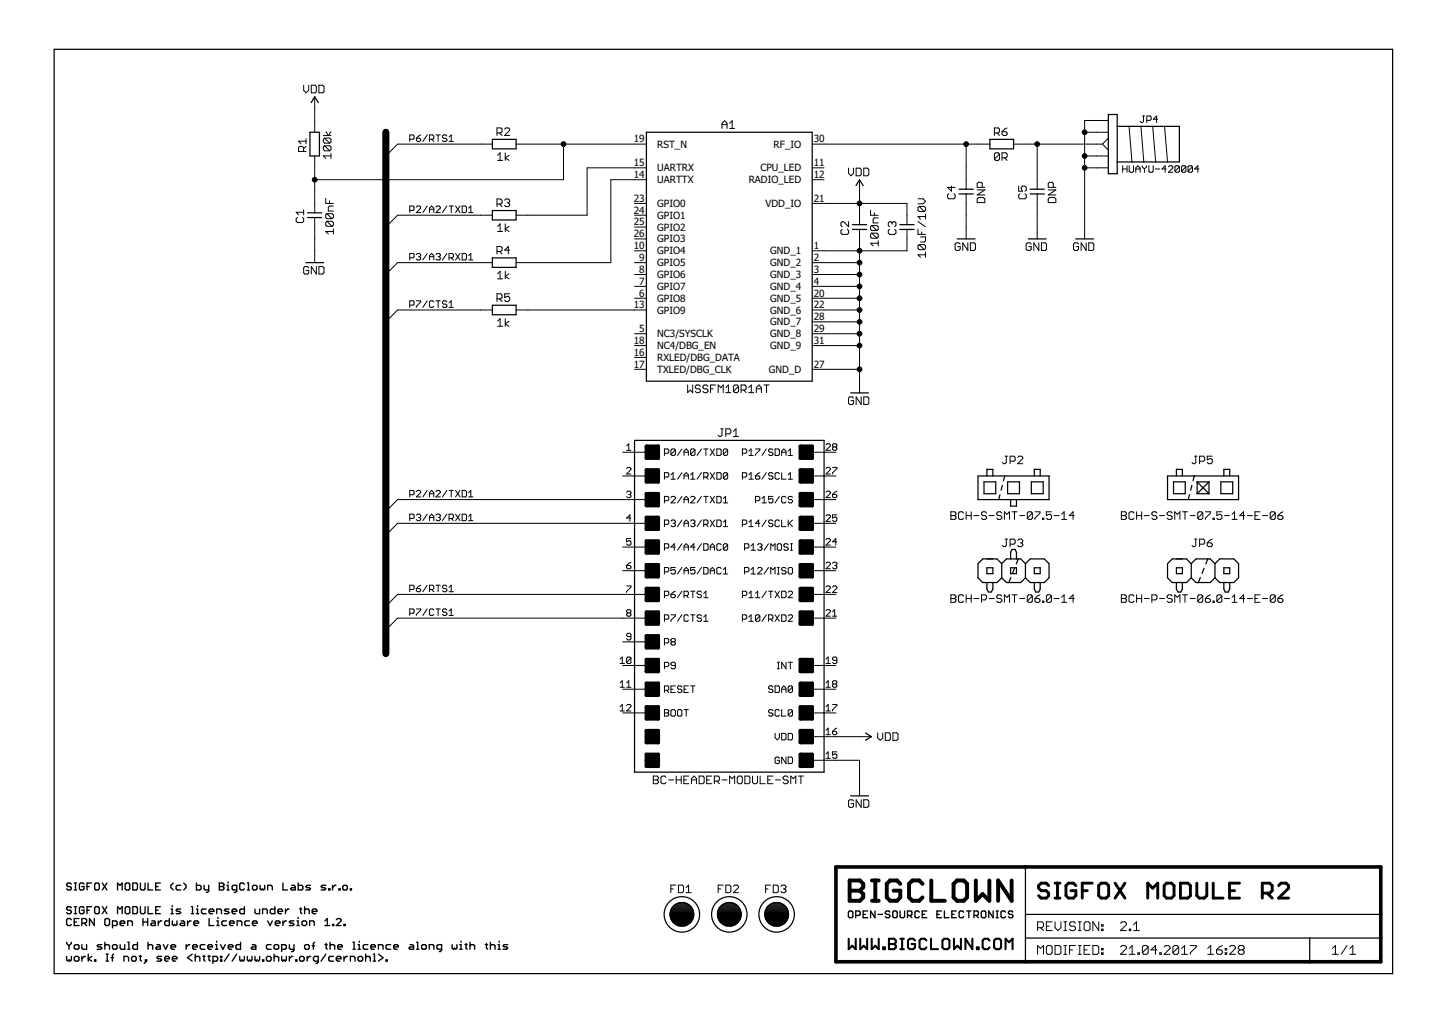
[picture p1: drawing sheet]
<svg xmlns="http://www.w3.org/2000/svg" width="297mm" height="210mm" viewBox="0 0 297 210" stroke-linecap="round" stroke-linejoin="round" font-family="sans-serif">
<defs><g id="words">
<g font-size="2.1">
<text x="130.1" y="29.2">19</text>
<text x="167.1" y="29.2">30</text>
<text x="130.1" y="34.1">15</text>
<text x="134.9" y="35.2">UARTRX</text>
<text x="134.9" y="30.3">RST_N</text>
<text x="156.1" y="35.2">CPU_LED</text>
<text x="158.8" y="30.3">RF_IO</text>
<text x="167.1" y="34.1">11</text>
<text x="130.1" y="36.5">14</text>
<text x="130.1" y="41.4">23</text>
<text x="134.9" y="37.6">UARTTX</text>
<text x="153.7" y="37.6">RADIO_LED</text>
<text x="167.1" y="36.5">12</text>
<text x="167.1" y="41.4">21</text>
<text x="130.1" y="46.3">25</text>
<text x="130.1" y="43.8">24</text>
<text x="134.9" y="47.3">GPIO2</text>
<text x="134.9" y="44.9">GPIO1</text>
<text x="134.9" y="42.5">GPIO0</text>
<text x="157.1" y="42.5">VDD_IO</text>
<text x="130.1" y="51.1">10</text>
<text x="130.1" y="48.7">26</text>
<text x="131.2" y="53.5">9</text>
<text x="134.9" y="52.2">GPIO4</text>
<text x="134.9" y="49.8">GPIO3</text>
<text x="158.1" y="52.2">GND_1</text>
<text x="167.1" y="51.1">1</text>
<text x="167.1" y="53.5">2</text>
<text x="131.2" y="58.4">7</text>
<text x="131.2" y="56">8</text>
<text x="134.9" y="59.5">GPIO7</text>
<text x="134.9" y="57">GPIO6</text>
<text x="134.9" y="54.6">GPIO5</text>
<text x="158.1" y="54.6">GND_2</text>
<text x="158.1" y="57.1">GND_3</text>
<text x="158.1" y="59.5">GND_4</text>
<text x="167.1" y="56">3</text>
<text x="167.1" y="58.4">4</text>
<text x="130.1" y="63.3">13</text>
<text x="131.2" y="60.8">6</text>
<text x="134.9" y="61.9">GPIO8</text>
<text x="134.9" y="64.3">GPIO9</text>
<text x="158.1" y="64.3">GND_6</text>
<text x="158.1" y="61.9">GND_5</text>
<text x="167.1" y="65.7">28</text>
<text x="167.1" y="63.3">22</text>
<text x="167.1" y="60.8">20</text>
<text x="130.1" y="70.6">18</text>
<text x="131.2" y="68.1">5</text>
<text x="134.9" y="69.2">NC3/SYSCLK</text>
<text x="134.9" y="71.6">NC4/DBG_EN</text>
<text x="158.1" y="71.6">GND_9</text>
<text x="158.1" y="69.2">GND_8</text>
<text x="158.1" y="66.8">GND_7</text>
<text x="167.1" y="70.6">31</text>
<text x="167.1" y="68.1">29</text>
<text x="130.1" y="73">16</text>
<text x="130.1" y="75.4">17</text>
<text x="134.9" y="74.1">RXLED/DBG_DATA</text>
<text x="134.9" y="76.5">TXLED/DBG_CLK</text>
<text x="157.8" y="76.5">GND_D</text>
<text x="167.1" y="75.4">27</text>
</g>
</g></defs>
<g fill="none" stroke="#000" stroke-width=".28">
<path d="M13.7 193.3v.3l.5 .5M13.7 196.2v.8l.2 .2 .3-.2 .2 .2 .2-.2v-.8M14.2 194.1v.7M14.6 181.4l-.2-.2h-.5l-.2 .2v.3l.2 .2h.5l.2 .2v.3l-.2 .2h-.5l-.2-.2M14.6 186.3l-.2-.3h-.5l-.2 .3v.2l.2 .3h.5l.2 .2v.2l-.2 .3h-.5l-.2-.3M14.6 188.7l-.2-.2h-.5l-.2 .2v1l.2 .2h.5l.2-.2M14.6 193.3v.3l-.4 .5M15.2 181.2h.5M15.2 182.6h.5M15.2 186h.5M15.2 187.5h.5M15.2 194.1l.3-.3h.5l.2 .3v.4l-.2 .3h-.5l-.3-.3z"/>
<path d="M15.2 196.5l.3-.3h.5l.2 .3v.5l-.2 .2h-.5l-.3-.2zM15.2 189.2h.5M15.5 181.2v1.4M15.5 186v1.5M16.2 188.5h-1v1.4h1M16.8 189.4h.7l.3-.2v-.5l-.3-.2h-.7v1.4M16.8 193.8v.7l.3 .3h.7v-1M16.8 196.2v1M17.3 181.4l-.3-.2h-.5l-.2 .2v1l.2 .2h.5l.3-.2v-.5h-.5M17.3 186.3l-.3-.3h-.5l-.2 .3v.9l.2 .3h.5l.3-.3v-.4h-.5M17.3 189.4l.5 .5M17.5 196.2h-.2l-.5 .5"/>
<path d="M17.9 181.9h.4M17.9 186.8h.4M18.1 195.8v1.4M18.8 181.2h-.9v1.4M18.8 186h-.9v1.5M18.8 196.2l-.7 .5 .7 .5M19.3 188.5v1.4l-.9-1.4v1.4M19.4 197h.3v.2h-.3zM19.7 181.2h.5l.2 .2v1l-.2 .2h-.5l-.3-.2v-1zM19.7 186h.5l.2 .3v.9l-.2 .3h-.5l-.3-.3v-.9zM20.9 193.8h-.7l-.3 .3 .3 .2h.5l.2 .2-.2 .3h-.8M21 181.2l.9 1.4"/>
<path d="M21 186l.9 1.5M21.5 193.3v1.5M21.5 194.1l.3-.3h.4l.3 .3v.7M21.8 188.5h.4l.3 .2v1l-.3 .2h-.4l-.3-.2v-1zM21.8 197.2h.4M21.8 195.8h.4M21.9 181.2l-.9 1.4M21.9 186l-.9 1.5M22 195.8v1.4M22.8 196.5h.5M23.1 189.9h.7l.2-.2v-.5l-.2-.2h-.7v1.4M23.1 194.1l.2-.3h.5l.2 .3v.4l-.2 .3h-.5l-.2-.3z"/>
<path d="M23.3 195.8l-.2 .2v1.2M24.1 182.6v-1.4l.5 .5 .5-.5v1.4M24.1 187.5v-1.5l.5 .5 .5-.5v1.5M24.7 189.4h.9v-.2l-.2-.2h-.5l-.2 .2v.5l.2 .2h.5M24.7 193.8v.7l.2 .3h.7v-1M25.4 197.2v-1h.8l.2 .3v.7M25.9 181.2h.5l.2 .2v1l-.2 .2h-.5l-.2-.2v-1zM25.9 186h.5l.2 .3v.9l-.2 .3h-.5l-.2-.3v-.9zM26.2 189.9v-.9h.7l.3 .2v.7M26.2 194.8h.5M26.2 193.3h.3v1.5M27.2 196.2h.5l.3 .3v.5l-.3 .2h-.5l-.2-.2v-.5z"/>
<path d="M27.3 181.2h.7l.2 .2v1l-.2 .2h-.7zM27.3 186h.7l.2 .3v.9l-.2 .3h-.7zM28.2 193.3v1.5h-.7l-.2-.3v-.4l.2-.3h.7M28.6 196.2h.4M28.8 196v1l.2 .2M28.8 181.2v1.2l.3 .2h.4l.3-.2v-1.2M28.8 186v1.2l.3 .3h.4l.3-.3v-1.2M29.4 189.2h.9M29.4 188.5v1.4M29.8 197h.3v.2h-.3zM30.1 197.2l-.5 .5M30.3 188.5v1.4"/>
<path d="M30.4 181.2v1.4h.9M30.4 186v1.5h.9M30.4 193.3v1.5M30.4 194.1l.2-.3h.5l.2 .3v.7M31.2 189h.4l.3 .2v.7h-.7l-.3-.2 .3-.3h.7M32 181.9h.4M32 186.8h.4M32.2 193.8h.5l.2 .3v.7h-.7l-.2-.3 .2-.2h.7M32.5 189v.9M32.9 181.2h-.9v1.4h.9M32.9 186h-.9v1.5h.9M33.2 196.2h-.7l-.3 .3 1 .5-.3 .2h-.7"/>
<path d="M33.2 189h-.2l-.5 .4M33.5 193.8l.5 1 .5-1M33.8 196.7h1v-.2l-.3-.3h-.5l-.2 .3v.5l.2 .2h.5M34.8 188.5v1.4h-.8l-.2-.2v-.5l.2-.2h.8M35.1 194.3h.9v-.2l-.2-.3h-.5l-.2 .3v.4l.2 .3h.5M35.1 187.5h.5M35.1 186.5h.2v1M35.3 185.8v.2M35.4 189v.7l.2 .2 .2-.2 .3 .2 .2-.2v-.7M35.4 196.7h.9v-.2l-.2-.3h-.5l-.2 .3v.5l.2 .2h.5M35.6 181.2l-.5 .5v.4l.5 .5M37.1 181.7h-.7l-.2 .2v.5l.2 .2h.7"/>
<path d="M37.1 186.5h-.7l-.2 .3 .2 .2h.5l.2 .2-.2 .3h-.7M37.2 189h.5l.2 .2v.7h-.7l-.3-.2 .3-.3h.7M37.7 181.2l.5 .5v.4l-.5 .5M38.2 193.8v1M38.5 189v.9M38.9 193.8h-.2l-.5 .5M39.2 189h-.2l-.5 .4M39.3 186h.2v1.5M39.3 187.5h.5M39.5 195.8l-1 .7 1 .7M39.5 194.3h1v-.2l-.2-.3h-.5l-.3 .3v.4l.3 .3h.5M39.8 189.4h1v-.2l-.3-.2h-.5l-.2 .2v.5l.2 .2h.5"/>
<path d="M40.1 196.5l.2-.3h.5l.2 .3v.7M40.1 195.8v1.4M40.3 181.2v1.4h.7l.3-.2v-.5l-.3-.2h-.7M40.3 187.5h.5M40.3 186.5h.3v1M40.6 185.8v.2M41.6 196.2h.5M41.9 196v1l.2 .2M41.9 181.7v.7l.2 .2h.7M42.1 193.8h-.8l-.2 .3v.4l.2 .3h.8M42.3 186.5h-.7l-.2 .3v.4l.2 .3h.7M42.7 194.3h.9v-.2l-.2-.3h-.5l-.2 .3v.4l.2 .3h.5"/>
<path d="M42.7 196.2h.5M42.8 181.7v1.2l-.2 .2h-.2M42.9 196v1l.3 .2M42.9 187h1v-.2l-.3-.3h-.4l-.3 .3v.4l.3 .3h.4M42.9 188.5v1.4h1M43.7 197.2h.7l.3-.2v-.5l-.3-.3h-.7v1.5M44.2 193.8h.3v1M44.2 194.8h.5M44.5 193.1v.2M44.5 187.5v-1h.7l.3 .3v.7M44.5 189.9h.5M44.5 189h.2v.9"/>
<path d="M44.7 188.2v.3M45 181.2h.7l.3 .2-.3 .5 .3 .2v.3l-.3 .2h-.7zM45 181.9h.7M45.3 193.8l.5 1 .4-1M45.3 197h.2v.2h-.2zM45.3 196.2h.2v.3h-.2zM46.5 189h-.7l-.2 .2v.5l.2 .2h.7M46.6 182.6h.5M46.6 181.7h.2v.9M46.8 180.9v.3M46.9 194.3h.9v-.2l-.2-.3h-.5l-.2 .3v.4l.2 .3h.5M47 186.5h-.7l-.2 .3 .2 .2h.5l.2 .2-.2 .3h-.7"/>
<path d="M47 195.8l-.9 1.4M47.1 189.4h1v-.2l-.3-.2h-.5l-.2 .2v.5l.2 .2h.5M47.6 187h1v-.2l-.3-.3h-.4l-.3 .3v.4l.3 .3h.4M48.6 182.6h-.7l-.3-.2v-.5l.3-.2h.7v1.2l-.5 .2M48.6 195.8l-1 1.4M48.7 189.9v-.9h.7l.2 .2v.7M49.2 196.2v.8l.2 .2 .3-.2 .2 .2 .3-.2v-.8M49.4 193.3v1.5h-.7l-.3-.3v-.4l.3-.3h.7M50.2 181.4l-.3-.2h-.5l-.2 .2v1l.2 .2h.5l.3-.2M50.2 186v1.5h-.8l-.2-.3v-.4l.2-.3h.8M50.8 181.2h.2v1.4M50.8 182.6h.4"/>
<path d="M50.8 196.2v.8l.2 .2 .2-.2 .3 .2 .2-.2v-.8M51.2 189h-.7l-.3 .2v.5l.3 .2h.7M51.8 193.8h.5l.2 .3v.7h-.7l-.2-.3 .2-.2h.7M51.8 189.4h1v-.2l-.3-.2h-.5l-.2 .2v.5l.2 .2h.5M52 181.7h.5l.3 .2v.5l-.3 .2h-.5l-.2-.2v-.5zM52.3 186.5v.7l.3 .3h.7v-1M52.3 196.2v.8l.3 .2 .2-.2 .3 .2 .2-.2v-.8M53.4 181.7v.7l.2 .2 .3-.2 .2 .2 .2-.2v-.7M53.9 187.5v-1h.7l.3 .3v.7M53.9 197h.2v.2h-.2zM54.9 196.2h.5l.2 .3v.5l-.2 .2h-.5l-.2-.2v-.5zM54.9 182.6v-.9h.8l.2 .2v.7"/>
<path d="M54.9 189l.5 .9 .5-.9M55.6 193.8h-.7l-.2 .3v.4l.2 .3h.7M56.3 194.1l.2-.3h.5l.2 .3v.4l-.2 .3h-.5l-.2-.3zM56.3 196.5l.2-.3h.5l.2 .3v.7M56.3 195.8v1.4M56.4 186v1.5h-.7l-.2-.3v-.4l.2-.3h.7M56.5 189.4h1v-.2l-.3-.2h-.5l-.2 .2v.5l.2 .2h.5M57 187h1v-.2l-.2-.3h-.5l-.3 .3v.4l.3 .3h.5M57.8 194.8h.7l.3-.3v-.4l-.3-.3h-.7v1.4M57.8 196.2v.8l.3 .2 .2-.2 .2 .2 .3-.2v-.8M58.1 181.2v1.4h.9M58.1 189v.9"/>
<path d="M58.6 186.5v1M58.8 189h-.2l-.5 .4M59.3 186.5h-.2l-.5 .5M59.4 193.8v.7l.2 .3h.7M59.4 196.2v1M59.9 181.7h.5l.2 .2v.7h-.7l-.3-.2 .3-.3h.7M60.1 196.2h-.2l-.5 .5M60.3 189h-.7l-.2 .2 .2 .2h.5l.2 .3-.2 .2h-.7M60.3 193.8v1.2l-.2 .2h-.2M60.7 197h.2v.2h-.2zM61 189.9h.4M61 189h.2v.9"/>
<path d="M61.2 188.2v.3M61.2 181.2v1.4h.7l.3-.2v-.5l-.3-.2h-.7M61.5 186.5h.5M61.7 186.3v.9l.3 .3M61.7 196.2h.5l.2 .3v.5l-.2 .2h-.5l-.2-.2v-.5zM62 189.2l.3-.2h.4l.2 .2v.5l-.2 .2h-.4l-.3-.2zM62.5 186.8l.3-.3h.4l.3 .3v.7M62.5 186v1.5M62.8 193.8h.4l.3 .3v.4l-.3 .3h-.4l-.3-.3v-.4zM63.1 196.2v1M63.6 189.9v-.9h.7l.2 .2v.7M63.7 181.7h-.7l-.2 .2 .2 .2h.5l.2 .3-.2 .2h-.7"/>
<path d="M63.8 196.2h-.3l-.4 .5M64.1 187h.9v-.2l-.2-.3h-.5l-.2 .3v.4l.2 .3h.5M64.1 194.1h.5M64.6 193.3l-.3 .3v1.2M65.3 197.2h-.7l-.3-.2v-.5l.3-.3h.7v1.2l-.5 .3M66.7 189.9h1M66.7 189l.5-.5v1.4M66.7 193.8h.5M66.9 181.7h-.7l-.3 .2 1 .5-.3 .2h-.7M66.9 195.8l-1 1.4M67 193.6v.9l.2 .3M67.5 182.4h.2v.2h-.2z"/>
<path d="M67.8 193.3v1.5M67.8 194.1l.2-.3h.5l.2 .3v.7M68.3 181.7v.9M68.3 189.7h.2v.2h-.2zM68.5 196.2h-.8l-.2 .3v.5l.2 .2h.8M69 181.7h-.3l-.4 .4M69 188.7l.3-.2h.5l.2 .2v.3l-1 .9h1M69 196.7h1v-.2l-.2-.3h-.5l-.3 .3v.5l.3 .2h.5M69.3 194.3h1v-.2l-.3-.3h-.4l-.3 .3v.4l.3 .3h.4M69.6 182.4h.2v.2h-.2zM70.6 181.7h.5l.2 .2v.5l-.2 .2h-.5l-.2-.2v-.5zM70.6 189.7h.3v.2h-.3z"/>
<path d="M70.6 196.2v1M71.3 196.2h-.2l-.5 .5M71.9 182.4h.3v.2h-.3zM71.9 197.2v-1h.7l.3 .3v.7M72.5 194.8h.4M72.5 193.3h.2v1.5M73.5 194.8h.5M73.5 193.8h.2v1M73.5 196.5l.2-.3h.5l.2 .3v.5l-.2 .2h-.5l-.2-.2zM73.7 193.1v.2M75.1 196.5l.2-.3h.5l.2 .3v.7M75.1 195.8v1.4"/>
<path d="M75.5 193.8h-.7l-.3 .3v.4l.3 .3h.7M76.1 194.3h1v-.2l-.3-.3h-.5l-.2 .3v.4l.2 .3h.5M76.6 197.2h.5M76.6 195.8h.3v1.4M77.7 194.8v-1h.7l.2 .3v.7M77.7 195.8l.9 .7-.9 .7M79.2 197h.3v.2h-.3zM80.2 193.8h-.7l-.3 .3v.4l.3 .3h.7M80.8 194.3h1v-.2l-.3-.3h-.5l-.2 .3v.4l.2 .3h.5M84.2 193.8h.5l.2 .3v.7h-.7l-.3-.3 .3-.2h.7M85.5 194.8h.5M85.5 193.3h.2v1.5"/>
<path d="M86.6 194.1l.2-.3h.5l.2 .3v.4l-.2 .3h-.5l-.2-.3zM88.1 194.8v-1h.7l.3 .3v.7M90.7 194.8h-.8l-.2-.3v-.4l.2-.3h.8v1.2l-.5 .2M92.8 193.8v.7l.3 .3 .2-.3 .2 .3 .3-.3v-.7M94.4 194.8h.5M94.4 193.8h.2v1M94.6 193.1v.2M95.4 193.8h.5M95.7 193.6v.9l.2 .3M96.5 194.1l.2-.3h.5l.2 .3v.7M96.5 193.3v1.5M99.6 193.8h.5"/>
<path d="M99.9 193.6v.9l.2 .3M100.7 194.1l.2-.3h.5l.2 .3v.7M100.7 193.3v1.5M102.2 194.8h.5M102.2 193.8h.3v1M102.5 193.1v.2M104.2 193.8h-.7l-.2 .3 .2 .2h.5l.2 .2-.2 .3h-.7M174.4 186.9h.4l.3 .3v.9l-.3 .2h-.4l-.2-.2v-.9zM175.7 187.8h.7l.2-.2v-.4l-.2-.3h-.7v1.4M177.2 187.6h.5M178.1 186.9h-.9v1.4h.9M179.6 186.9v1.4l-.9-1.4v1.4"/>
<path d="M180.2 187.6h.9M182.7 187.2l-.3-.3h-.4l-.3 .3v.2l.3 .2h.4l.3 .2v.3l-.3 .2h-.4l-.3-.2M183.5 186.9h.4l.3 .3v.9l-.3 .2h-.4l-.2-.2v-.9zM184.8 186.9v1.2l.2 .2h.5l.2-.2v-1.2M186.3 187.8h.7l.2-.2v-.4l-.2-.3h-.7v1.4M186.8 187.8l.4 .5M188.7 187.2l-.2-.3h-.5l-.2 .3v.9l.2 .2h.5l.2-.2M189.3 187.6h.5M190.2 186.9h-.9v1.4h.9M192.3 187.6h.5M193.3 186.9h-1v1.4h1M193.9 186.9v1.4h.9"/>
<path d="M195.4 187.6h.4M196.3 186.9h-.9v1.4h.9M197.8 187.2l-.2-.3h-.5l-.2 .3v.9l.2 .2h.5l.2-.2M198.4 186.9h.9M198.9 186.9v1.4M199.9 187.8h.7l.3-.2v-.4l-.3-.3h-.7v1.4M200.4 187.8l.5 .5M201.7 186.9h.4l.3 .3v.9l-.3 .2h-.4l-.3-.2v-.9zM203.9 186.9v1.4l-.9-1.4v1.4M204.5 186.9h.4M204.5 188.3h.4M204.7 186.9v1.4"/>
<path d="M206.4 187.2l-.2-.3h-.5l-.2 .3v.9l.2 .2h.5l.2-.2M207.9 187.2l-.2-.3h-.5l-.2 .3v.2l.2 .2h.5l.2 .2-.2 .5h-.5l-.2-.2"/>
</g>
<g fill="none" stroke="#000" stroke-width=".21">
<path d="M62.3 17.5v1l.5 .5 .6-.5v-1M63.9 17.5h.8l.2 .3v1l-.2 .2h-.8zM64.6 19.9v7.2M65.5 17.5h.8l.2 .3v1l-.2 .2h-.8zM62.3 31.1v-.8l-.2-.3h-.6l-.2 .3v.8h1.5M62.8 30l-.5 .5M62.8 29h-1.5l.5 .5M62.8 28.5v1M64.6 32v11.7M66.4 27.8h1.5M66.6 28.3h1.1l.2 .3v.5l-.2 .3M66.6 29.9h1.1l.2 .3v.5l-.2 .2"/>
<path d="M66.6 29.9l-.2 .3v.5l.2 .2h1.1M66.6 28.3l-.2 .3v.5l.2 .3h1.1M66.6 29.9l1.1 1M66.6 28.3l1.1 1.1M66.9 27l.5 .8 .5-.8M67.9 32h-1.5l.5 .5M67.9 31.5v1M84.1 28.6h.7l.2-.2v-.5l-.2-.2h-.7v1.3M85.5 28.4h.6l.3 .2v.2l-.3 .2h-.4l-.2-.2zM86.4 27.7l-.9 .7M87.7 27.7l-.9 1.3M88.2 28.6h.6l.2-.2v-.5l-.2-.2h-.6v1.3"/>
<path d="M88.6 28.6l.4 .4M89.5 27.7h.9M89.9 27.7v1.3M91.7 27.9l-.2-.2h-.4l-.3 .4 .3 .3h.4l.2 .2v.2l-.2 .2h-.4l-.3-.2M92.2 29h.9M92.2 28.1l.4-.4v1.3M101.1 29.6h-19.5l-2.4 2.4M102 27.3h.8l.3-.3v-.5l-.3-.3h-.8v1.6M102.2 32.9h1M102.2 31.9l.5-.6v1.6M102.5 27.3l.6 .5M103.6 26.5l.2-.3h.6l.2 .3v.3l-1 1h1"/>
<path d="M103.7 31.3v1.6M104.5 31.9l-.8 .5 .8 .5M105.9 29.6h26.8M115.7 29.6v7.3h-51.1M132.7 34.4h-12.2v9.8h-14.6M132.7 36.9h-7.3v17h-19.5M148.2 26.4v-1.1l.5-.5 .5 .5v1.1M148.2 25.6h1M149.8 25.3l.5-.5v1.6M149.8 26.4h1M166.7 34.4h2.5M166.7 29.6h36.5"/>
<path d="M166.7 36.9h2.5M174.2 34.5v1l.5 .6 .5-.6v-1M175.7 34.5h.8l.3 .3v1l-.3 .3h-.8zM176.4 36.9v9.2M177.3 34.5h.8l.3 .3v1l-.3 .3h-.8zM194.8 39.8l-.3 .2v.5l.3 .3h1l.3-.3v-.5l-.3-.2M195.3 38.2v1l-.8-.7h1.6M198.3 29.6v9.2M198.3 39.8v9.2M200.6 39h1.6l-1.6 1h1.6M201.6 38.4v-.7l-.2-.3h-.5l-.3 .3v.7h1.6M204.1 27.3h.8l.3-.3v-.5l-.3-.3h-.8v1.6"/>
<path d="M204.7 27.3l.5 .5M205.2 31.6l-.3-.3h-.5l-.3 .3v1M205.2 31.6v1l-.3 .3h-.5l-.3-.3M205.2 31.6l-1.1 1M205.7 32.4h.8l.2-.3v-.5l-.2-.3h-.8v1.6M205.7 27h.8l.2 .3v.2l-.2 .3h-.5l-.3-.3zM206.2 32.4l.5 .5M206.7 26.2l-.5 .3-.5 .5M208.1 29.6h18.2M209.1 38.2v1h.8l-.3-.5v-.2l.3-.3h.5l.3 .3v.5l-.3 .2M209.4 39.8l-.3 .2v.5l.3 .3h1l.3-.3v-.5l-.3-.2M212.9 29.6v9.2"/>
<path d="M212.9 39.8v9.2M215.2 39h1.5l-1.5 1h1.5M216.2 38.4v-.7l-.2-.3h-.5l-.3 .3v.7h1.5M222.7 32h4.8M222.7 27.1h4.8M222.7 34.4h4.8M226.3 29.6l1.2 1.2M227.5 24.7h-4.8v24.3M227.5 28.4l-1.2 1.2M230.5 34v1.3M230.5 34.7h.9M231.4 34v1.3"/>
<path d="M231.8 25.9l.6 7.3M231.8 34v1.1l.2 .2h.5l.2-.2v-1.1M233.2 34.7h.8M233.2 35.3v-.8l.4-.5 .4 .5v.8M234.2 25.9l.6 7.3M234.5 34v.2l.4 .5M234.5 23.8h.5M234.7 23.8v1.1l-.2 .2h-.2l-.2-.2M234.9 34.7v.6M235.4 34v.2l-.5 .5M235.4 24.7h.7l.2-.2v-.5l-.2-.2h-.7v1.3M235.8 34v1.1l.3 .2h.4l.2-.2v-1.1"/>
<path d="M236.6 25.9l.6 7.3M237.2 34.7h.9M237.7 24.5h-1l.7-.7v1.3M239.1 25.9l.6 7.3M239.4 34.7h-.9l.7-.7v1.3M239.9 34.2l.2-.2h.4l.2 .2v.3l-.8 .8h.8M242.1 34.2v.9l-.2 .2h-.5l-.2-.2M242.1 34.2l-.2-.2h-.5l-.2 .2v.9M242.1 34.2l-.9 .9M243.4 34.2v.9l-.2 .2h-.4l-.3-.2M243.4 34.2l-.2-.2h-.4l-.3 .2v.9M243.4 34.2l-.9 .9"/>
<path d="M244.8 34.2v.9l-.2 .2h-.5l-.2-.2M244.8 34.2l-.2-.2h-.5l-.2 .2v.9M244.8 34.2l-.9 .9M246.1 34.7h-.9l.7-.7v1.3M61 44.6l-.2 .3v.5l.2 .3h1.1l.2-.3v-.5l-.2-.3M62.3 43.1v1M62.3 43.6h-1.5l.5 .5M63.4 54.9l-.3-.2h-.5l-.3 .2v1.1l.3 .2h.5l.3-.2v-.5h-.6M64.6 44.6v9.3M64.9 54.7v1.5l-1-1.5v1.5M65.5 54.7h.8l.2 .2v1.1l-.2 .2h-.8zM66.9 40.7v1h1.5"/>
<path d="M67.1 43.8h1.1l.2 .3v.5l-.2 .3M67.1 45.4h1.1l.2 .3v.5l-.2 .2M67.1 45.4l-.2 .3v.5l.2 .2h1.1M67.1 43.8l-.2 .3v.5l.2 .3h1.1M67.1 45.4l1.1 1M67.1 43.8l1.1 1.1M67.6 41.2v.5M68.4 47.5h-1.5l.5 .5M68.4 47v1M68.4 42.3h-.8l-.2 .2v.8h1M84.1 43.2h.7l.2-.3v-.4l-.2-.2h-.7v1.3M84.1 52.9h.7l.2-.2v-.5l-.2-.2h-.7v1.3"/>
<path d="M85.5 42.5l.2-.2h.4l.3 .2v.2l-.9 .9h.9M85.5 52.2l.2-.2h.4l.3 .2v.3l-.3 .2M85.9 52.7h.2M86.1 52.7l.3 .2v.2l-.3 .2h-.4l-.2-.2M87.7 52l-.9 1.3M87.7 42.3l-.9 1.3M88.2 43.6v-.9l.4-.4 .4 .4v.9M88.2 53.3v-.8l.4-.5 .4 .5v.8M88.2 52.7h.8M88.2 42.9h.8M89.5 42.5l.2-.2h.5l.2 .2v.2l-.9 .9h.9M89.5 52.2l.2-.2h.5l.2 .2-.2 .5"/>
<path d="M89.9 52.7h.3M90.2 52.7l.2 .2-.2 .4h-.5l-.2-.2M91.7 52l-.9 1.3M91.7 42.3l-.9 1.3M92.2 42.3h.9M92.2 52.9h.7l.2-.2v-.5l-.2-.2h-.7v1.3M92.6 52.9l.5 .4M92.6 42.3v1.3M93.5 52l.9 1.3M93.5 42.3l.9 1.3M94.4 52l-.9 1.3M94.4 42.3l-.9 1.3"/>
<path d="M94.9 42.3h.6l.3 .2v.9l-.3 .2h-.6zM94.9 52h.6l.3 .2v.9l-.3 .2h-.6zM96.2 42.7l.4-.4v1.3M96.2 52.5l.4-.5v1.3M96.2 53.3h.9M96.2 43.6h.9M101.1 44.2h-19.5l-2.4 2.4M101.1 53.9h-19.5l-2.4 2.4M102 41.9h.8l.3-.3v-.5l-.3-.3h-.8v1.6M102 51.6h.8l.3-.3v-.5l-.3-.2h-.8v1.5M102.2 46.5l.5-.6v1.6M102.2 56.2l.5-.5v1.5"/>
<path d="M102.2 47.5h1M102.2 57.2h1M102.5 41.9l.6 .5M102.5 51.6l.6 .5M103.6 41.1l.2-.3h.6l.2 .3v.3l-.2 .2M103.7 45.9v1.6M103.7 55.7v1.5M104.1 41.6h.3M104.4 41.6l.2 .3v.2l-.2 .3h-.6l-.2-.3M104.5 46.5l-.8 .5 .8 .5M104.5 56.2l-.8 .5 .8 .5M104.6 51.3h-1l.8-.7v1.5"/>
<path d="M130.3 41.7h2.4M130.3 44.2h2.4M130.3 53.9h2.4M130.3 51.5h2.4M130.3 56.3h2.4M130.3 58.8h2.4M130.3 49h2.4M130.3 46.6h2.4M166.7 41.7h19.5v4.4M166.7 53.9h9.7M166.7 56.3h9.7M166.7 58.8h9.7"/>
<path d="M172.9 47.1l-.3 .2v.5l.3 .3h1l.3-.3v-.5l-.3-.2M174.2 45.5v1l-1-1h-.3l-.3 .2v.6l.3 .2M176.4 47.1v33.5M178.7 43.1v1.1h1.6M179 46.3h1l.3 .2v.6l-.3 .2M179 47.8h1l.3 .3v.5l-.3 .3M179 47.8l-.3 .3v.5l.3 .3h1M179 46.3l-.3 .2v.6l.3 .2h1M179 47.8l1 1.1M179 46.3l1 1M179.5 43.6v.6M180.3 49.9h-1.6l.5 .5"/>
<path d="M180.3 49.4v1M180.3 44.7h-.8l-.3 .3v.7h1.1M182.6 47.1l-.2 .2v.5l.2 .3h1.1l.2-.3v-.5l-.2-.2M183.1 45.7l-.2-.2h-.3l-.2 .2v.6l.2 .2M183.1 45.7l.3-.2h.3l.2 .2v.6l-.2 .2M183.1 45.7v.3M186.2 47.1v4.4h-19.5M188.4 47.1v1h1.6M188.4 45.5l1.6 1M188.4 40.8h1.1l.5 .5-.5 .5h-1.1M188.7 50.2l-.3 .2v.6l.3 .2h1M188.7 42.4h1l.3 .2v.5l-.3 .3"/>
<path d="M188.7 50.2h1l.3 .2v.6l-.3 .2M188.7 42.4l-.3 .2v.5l.3 .3h1M188.7 50.2l1 1M188.7 42.4l1 1M189 48.6h1v.8l-.3 .3h-.7M189.2 47.6v.5M190 52.3h-1.6l.6 .5M190 43.9v1.1M190 51.8v1M190 44.4h-1.6l.6 .6M197.1 50.1l-.3-.3h-.5l-.2 .3v1l.2 .3h.5l.3-.3v-.5h-.5M198.7 49.8v1.6l-1.1-1.6v1.6"/>
<path d="M199.2 49.8h.8l.2 .3v1l-.2 .3h-.8zM200.9 40.5h1l.3 .3v.8h-1.6v-.8zM211.7 50.1l-.3-.3h-.5l-.2 .3v1l.2 .3h.5l.3-.3v-.5h-.5M213.3 49.8v1.6l-1.1-1.6v1.6M213.8 49.8h.8l.2 .3v1l-.2 .3h-.8zM215.2 40.8l.3-.3h1l.2 .3v.8h-1.5zM221.4 50.1l-.3-.3h-.5l-.2 .3v1l.2 .3h.5l.3-.3v-.5h-.5M223 49.8v1.6l-1.1-1.6v1.6M223.5 49.8h.8l.2 .3v1l-.2 .3h-.8zM84.1 62.6h.7l.2-.2v-.4l-.2-.3h-.7v1.4M85.5 61.7h.9v.3l-.9 .8v.3M87.7 61.7l-.9 1.4"/>
<path d="M89 62l-.2-.3h-.4l-.2 .3v.8l.2 .3h.4l.2-.3M89.5 61.7h.9M89.9 61.7v1.4M91.7 62l-.2-.3h-.4l-.3 .3 .3 .4h.4l.2 .2v.2l-.2 .3h-.4l-.3-.3M92.2 62.2l.4-.5v1.4M92.2 63.1h.9M101.1 63.6h-19.5l-2.4 2.4M102 61.3h.8l.3-.2v-.6l-.3-.2h-.8v1.5M102.2 65.9l.5-.5v1.6M102.2 67h1M102.5 61.3l.6 .5M103.7 65.4v1.6"/>
<path d="M104.5 65.9l-.8 .5 .8 .6M104.6 60.3h-1v.8l.5-.3h.3l.2 .3v.5l-.2 .2h-.6l-.2-.2M105.9 63.6h26.8M130.3 68.5h2.4M130.3 61.2h2.4M130.3 73.3h2.4M130.3 70.9h2.4M130.3 75.8h2.4M141.2 79v1.6l.5-.6 .5 .6v-1.6M143.8 79.3l-.3-.3h-.5l-.3 .3v.2l.3 .3h.5l.3 .2v.3l-.3 .3h-.5l-.3-.3M145.3 79.3l-.2-.3h-.6l-.2 .3v.2l.2 .3h.6l.2 .2v.3l-.2 .3h-.6l-.2-.3M145.9 79.8h.5"/>
<path d="M146.9 79h-1v1.6M149 79.5l.5-.5v1.6M151.6 79.3l-.3-.3h-.5l-.2 .3v1M151.6 79.3v1l-.3 .3h-.5l-.2-.3M151.6 79.3l-1 1M153.7 79.5l.5-.5v1.6M155.3 79.8h1M156.8 79h1.1M157.4 79v1.6M166.7 68.5h9.7M166.7 61.2h9.7M166.7 63.6h9.7"/>
<path d="M166.7 70.9h9.7M166.7 66h9.7M166.7 75.8h9.7M127.8 92.8h4.9M127.8 97.7h4.9M128.6 91.5l.5-.4v1.3M128.6 92.4h.9M128.6 96.1l.3-.2h.4l.2 .2v.3l-.9 .9h.9M136.4 93h.7l.2-.2v-.4l-.2-.3h-.7v1.4M136.4 97.9h.7l.2-.3v-.4l-.2-.2h-.7v1.3M137.7 97.4l.5-.4v1.3M137.7 98.3h.9"/>
<path d="M138.6 92.4l-.2-.3h-.4l-.3 .3v.8M138.6 92.4v.8l-.2 .3h-.4l-.3-.3M138.6 92.4l-.9 .8M140 92.1l-.9 1.4M140 97l-.9 1.3M140.4 93.5v-.9l.5-.5 .4 .5v.9M140.4 98.3v-.9l.5-.4 .4 .4v.9M140.4 92.8h.9M140.4 97.6h.9M141.8 97.4l.4-.4v1.3M141.8 98.3h.9M142.7 92.4l-.3-.3h-.4l-.2 .3v.8"/>
<path d="M142.7 92.4v.8l-.3 .3h-.4l-.2-.3M142.7 92.4l-.9 .8M144 92.1l-.9 1.4M144 97l-.9 1.3M144.5 97.9h.6l.3-.3v-.4l-.3-.2h-.6v1.3M144.5 92.1h.9M144.9 92.1v1.4M144.9 97.9l.5 .4M145.8 92.1l.9 1.4M145.8 97l.9 1.3M146.7 92.1l-.9 1.4M146.7 97l-.9 1.3"/>
<path d="M147.2 92.1h.6l.2 .3v.8l-.2 .3h-.6zM147.2 97h.6l.2 .2v.9l-.2 .2h-.6zM147.4 80.6v-1.6l.6 .5 .5-.5v1.6M148 88h.5M148.2 88v1.3l-.2 .3h-.3l-.3-.3M149 80.6h1M149 89h.8l.2-.2v-.5l-.2-.3h-.8v1.6M149.4 92.4l-.2-.3h-.5l-.2 .3v.8M149.4 97.2l-.2-.2h-.5l-.2 .2v.9M149.4 92.4v.8l-.2 .3h-.5l-.2-.3M149.4 97.2v.9l-.2 .2h-.5l-.2-.2M149.4 92.4l-.9 .8"/>
<path d="M149.4 97.2l-.9 .9M150.6 89.6h1M150.6 88.5l.5-.5v1.6M152.1 80h.8l.3-.2v-.5l-.3-.3h-.8v1.6M152.4 93h.7l.2-.2v-.4l-.2-.3h-.7v1.4M152.4 97.9h.7l.2-.3v-.4l-.2-.2h-.7v1.3M152.7 80l.5 .6M153.7 80.6h1M153.7 93.5h.9M153.7 98.3h.9M153.7 92.6l.5-.5v1.4M153.7 97.4l.5-.4v1.3"/>
<path d="M155.1 97.6h.6l.3 .3v.2l-.3 .2h-.4l-.2-.2zM155.1 92.1h.9v.3l-.9 .8v.3M155.3 80.6v-1.1l.5-.5 .5 .5v1.1M156 97l-.9 .6M157.3 92.1l-.9 1.4M157.3 97l-.9 1.3M158.7 92.4l-.3-.3h-.4l-.2 .5 .2 .2h.4l.3 .2v.2l-.3 .3h-.4l-.2-.3M158.7 97.2l-.3-.2h-.4l-.2 .2 .2 .4h.4l.3 .3v.2l-.3 .2h-.4l-.2-.2M159.1 92.1h.7l.2 .3v.8l-.2 .3h-.7zM160 97.2l-.2-.2h-.5l-.2 .2v.9l.2 .2h.5l.2-.2M160.5 92.8h.9M160.5 97v1.3h.9"/>
<path d="M160.5 93.5v-.9l.4-.5 .5 .5v.9M161.8 93.5h.9M161.8 98.3h.9M161.8 92.6l.4-.5v1.4M161.8 97.4l.4-.4v1.3M166.7 92.8h4.9M166.7 97.7h4.9M169.6 91.3l.2-.2h.4l.3 .2v.2l-.9 .9h.9M169.6 96.1l.2-.2h.4l.3 .2v.3l-.9 .9h.9M170.9 95.9h.9v.2l-.9 .9v.3M171.1 91.7l-.2 .2 .2 .5h.5l.2-.2-.2-.5M171.1 91.7l-.2-.2v-.2l.2-.2h.5l.2 .2-.2 .4"/>
<path d="M171.1 91.7h.5M175.2 81.7l-.2-.3h-.6l-.2 .3v1l.2 .3h.6l.2-.3v-.5h-.5M176.8 81.4v1.6l-1.1-1.6v1.6M177.3 81.4h.8l.3 .3v1l-.3 .3h-.8zM206.3 93.6h.5M206.6 93.6v1.3l-.3 .2h-.3l-.2-.2M207.3 94.6h.8l.3-.2v-.5l-.3-.3h-.8v1.5M208.9 93.9l.3-.3h.5l.3 .3v.2l-1.1 1h1.1M245.2 93.6h.5M245.5 93.6v1.3l-.3 .2h-.3l-.2-.2M246.3 94.6h.7l.3-.2v-.5l-.3-.3h-.7v1.5M248.9 93.6h-1.1v.8l.8-.3 .3 .3v.5l-.3 .2h-.5l-.3-.2"/>
<path d="M84.1 106.4h.7l.2-.2v-.5l-.2-.2h-.7v1.3M84.1 101.5h.7l.2-.2v-.4l-.2-.3h-.7v1.4M85.5 105.7l.2-.2h.4l.3 .2v.2l-.3 .3M85.5 100.9l.2-.3h.4l.3 .3v.2l-.9 .9h.9M85.9 106.2h.2M86.1 106.2l.3 .2v.2l-.3 .2h-.4l-.2-.2M87.7 105.5l-.9 1.3M87.7 100.6l-.9 1.4M88.2 102v-.9l.4-.5 .4 .5v.9M88.2 106.2h.8M88.2 106.8v-.9l.4-.4 .4 .4v.9M88.2 101.3h.8"/>
<path d="M89.5 105.7l.2-.2h.5l.2 .2-.2 .5M89.5 100.9l.2-.3h.5l.2 .3v.2l-.9 .9h.9M89.9 106.2h.3M90.2 106.2l.2 .2-.2 .4h-.5l-.2-.2M91.7 105.5l-.9 1.3M91.7 100.6l-.9 1.4M92.2 106.4h.7l.2-.2v-.5l-.2-.2h-.7v1.3M92.2 100.6h.9M92.6 106.4l.5 .4M92.6 100.6v1.4M93.5 105.5l.9 1.3M93.5 100.6l.9 1.4"/>
<path d="M94.4 105.5l-.9 1.3M94.4 100.6l-.9 1.4M94.9 105.5h.6l.3 .2v.9l-.3 .2h-.6zM94.9 100.6h.6l.3 .3v.8l-.3 .3h-.6zM96.2 106.8h.9M96.2 105.9l.4-.4v1.3M96.2 101.1l.4-.5v1.4M96.2 102h.9M127.8 112.2h4.9M127.8 117.1h4.9M128.6 101l.3-.2h.4l.2 .2-.2 .5M128.6 116h.7l.2 .5-.2 .2h-.4l-.3-.2z"/>
<path d="M129.1 101.5h.2M129.3 101.5l.2 .2-.2 .4h-.4l-.3-.2M129.5 115.4l-.9 .6M129.5 110.5h-.9v.7l.5-.2 .4 .2v.4l-.2 .2h-.4l-.3-.2M129.5 106.3h-.9l.7-.7v1.4M132.7 102.5h-51.1l-2.4 2.4M132.7 107.4h-51.1l-2.4 2.4M136.4 102.7h.7l.2-.2v-.4l-.2-.2h-.7v1.3M136.4 107.6h.7l.2-.2v-.5l-.2-.2h-.7v1.4M136.4 112.5h.7l.2-.3v-.4l-.2-.2h-.7v1.3M136.4 117.3h.7l.2-.2v-.5l-.2-.2h-.7v1.4M137.7 102.1l.3-.2h.4l.2 .2v.2l-.9 .9h.9"/>
<path d="M137.7 106.9l.3-.2h.4l.2 .2-.2 .5M138.2 107.4h.2M138.4 107.4l.2 .2v.2l-.2 .3h-.4l-.3-.3M138.6 116.4h-.9v.7l.5-.2 .4 .2v.4l-.2 .3h-.4l-.3-.3M138.6 112.2h-.9l.7-.6v1.3M140 101.9l-.9 1.3M140 106.7l-.9 1.4M140 111.6l-.9 1.3M140 116.4l-.9 1.4M140.4 103.2v-.9l.5-.4 .4 .4v.9M140.4 108.1v-1l.5-.4 .4 .4v1M140.4 112.9v-.9l.5-.4 .4 .4v.9"/>
<path d="M140.4 117.8v-.9l.5-.5 .4 .5v.9M140.4 102.5h.9M140.4 107.4h.9M140.4 112.2h.9M140.4 117.1h.9M141.8 102.1l.2-.2h.4l.3 .2v.2l-.9 .9h.9M141.8 106.9l.2-.2h.4l.3 .2-.3 .5M142.2 107.4h.2M142.4 107.4l.3 .2v.2l-.3 .3h-.4l-.2-.3M142.7 116.4h-.9v.7l.4-.2 .5 .2v.4l-.3 .3h-.4l-.2-.3M142.7 112.2h-.9l.6-.6v1.3M144 101.9l-.9 1.3"/>
<path d="M144 106.7l-.9 1.4M144 111.6l-.9 1.3M144 116.4l-.9 1.4M144.5 107.6h.6l.3-.2v-.5l-.3-.2h-.6v1.4M144.5 111.6h.6l.3 .2v.9l-.3 .2h-.6zM144.5 116.4h.6l.3 .2v.9l-.3 .3h-.6zM144.5 101.9h.9M144.9 101.9v1.3M144.9 107.6l.5 .5M145.8 101.9l.9 1.3M145.8 106.7l.9 1.4M145.8 112.2h.9"/>
<path d="M145.8 112.9v-.9l.4-.4 .5 .4v.9M145.8 117.8v-.9l.4-.5 .5 .5v.9M145.8 117.1h.9M146.7 101.9l-.9 1.3M146.7 106.7l-.9 1.4M147.2 101.9h.6l.2 .2v.9l-.2 .2h-.6zM147.2 106.7h.6l.2 .2v.9l-.2 .3h-.6zM148 111.8l-.2-.2h-.4l-.2 .2v.9l.2 .2h.4l.2-.2M148 116.6l-.2-.2h-.4l-.2 .2v.9l.2 .3h.4l.2-.3M148.5 103.2h.9M148.5 102.3l.4-.4v1.3M148.5 107.1l.4-.4v1.4"/>
<path d="M148.5 116.9l.4-.5v1.4M148.5 108.1h.9M148.5 117.8h.9M149.4 111.8l-.2-.2h-.5l-.2 .2v.9M149.4 111.8v.9l-.2 .2h-.5l-.2-.2M149.4 111.8l-.9 .9M152.4 107.6h.7l.2-.2v-.5l-.2-.2h-.7v1.4M152.8 112.5h.7l.2-.3v-.4l-.2-.2h-.7v1.3M152.8 117.3h.7l.2-.2v-.5l-.2-.2h-.7v1.4M153.7 108.1h.9M153.7 107.1l.5-.4v1.4M154.2 112.9h.9"/>
<path d="M154.2 117.8h.9M154.2 112l.4-.4v1.3M154.2 116.9l.4-.5v1.4M155.1 102.7h.6l.3-.2v-.4l-.3-.2h-.6v1.3M155.5 111.8l.2-.2h.5l.2 .2-.2 .4M155.5 116.6l.2-.2h.5l.2 .2v.3l-.9 .9h.9M156 107.4h-.9l.6-.7v1.4M156 112.2h.2M156.2 112.2l.2 .3v.2l-.2 .2h-.5l-.2-.2M156.4 103.2h.9M156.4 102.3l.5-.4v1.3M157.3 106.7l-.9 1.4"/>
<path d="M157.8 111.6l-.9 1.3M157.8 116.4l-.9 1.4M158.2 112.9v-1.3l.5 .4 .4-.4v1.3M158.2 117.8v-1.4l.5 .5 .4-.5v1.4M158.7 101.9h-.9v.6l.6-.2 .3 .2v.5l-.3 .2h-.4l-.2-.2M158.7 106.9l-.3-.2h-.4l-.2 .4 .2 .3h.4l.3 .2v.2l-.3 .3h-.4l-.2-.3M159.6 116.4h.4M159.6 117.8h.4M159.8 111.6h.4l.2 .2v.9l-.2 .2h-.4l-.2-.2v-.9zM159.8 116.4v1.4M160 106.9l-.2-.2h-.5l-.2 .2v.9l.2 .3h.5l.2-.3M160 101.9l-.9 1.3"/>
<path d="M160.5 106.7v1.4h.9M161.4 102.1l-.3-.2h-.4l-.2 .2v.9l.2 .2h.4l.3-.2M161.4 116.6l-.3-.2h-.4l-.2 .2 .2 .5h.4l.3 .2-.3 .5h-.4l-.2-.3M161.8 106.7v1.4M161.8 111.8l-.2-.2h-.5l-.2 .4 .2 .2h.5l.2 .3v.2l-.2 .2h-.5l-.2-.2M161.8 116.6l.2-.2h.5l.2 .2v.9l-.2 .3h-.5l-.2-.3zM162 107.4l.7 .7M162.2 111.6h.5M162.2 112.9h.5M162.5 111.6v1.3M162.7 102.1l-.2-.2h-.5l-.2 .2v.2l.2 .2h.5l.2 .2-.2 .5h-.5l-.2-.2M162.7 106.7l-.9 .9"/>
<path d="M166.7 102.5h4.9M166.7 107.4h4.9M166.7 112.2h4.9M166.7 117.1h4.9M169.6 101l.2-.2h.4l.3 .2v.2l-.9 .9h.9M169.6 110.7l.2-.2h.4l.3 .2v.3l-.9 .8h.9M169.6 115.6l.2-.2h.4l.3 .2v.2l-.9 .9h.9M169.6 105.9l.2-.3h.4l.3 .3v.2l-.9 .9h.9M170.9 101.5h.7l.2 .4-.2 .2h-.5l-.2-.2zM170.9 115.6l.2-.2h.5l.2 .2-.2 .4M171.3 116h.3M171.6 116l.2 .2-.2 .5h-.5l-.2-.2"/>
<path d="M171.8 105.6h-.9v.7l.4-.2 .5 .2v.4l-.2 .3h-.5l-.2-.3M171.8 100.8l-.9 .7M171.8 111.2h-.9l.7-.7v1.3M195.2 105h.8l.2 .3v.2l-.2 .3 .2 .3v.2l-.2 .3h-.8zM195.2 105.8h.8M197.8 105.3l-.3-.3h-.5l-.2 .3v1l.2 .3h.5l.3-.3M198.3 105v1.6M198.3 105.8h1.1M199.4 105v1.6M199.9 105.8h1.1M202.5 105.3l-.3-.3h-.5l-.2 .3v.2l.2 .3h.5l.3 .3v.2l-.3 .3h-.5l-.2-.3M203.1 105.8h1"/>
<path d="M205.7 105.3l-.3-.3h-.5l-.3 .3v.2l.3 .3h.5l.3 .3v.2l-.3 .3h-.5l-.3-.3M206.2 106.6v-1.6l.5 .5 .5-.5v1.6M206.3 110.6h.5M206.6 110.6v1.3l-.3 .3h-.3l-.2-.3M207.3 111.7h.8l.3-.3v-.5l-.3-.3h-.8v1.6M207.8 105h1M208.3 105v1.6M208.9 110.9l.3-.3h.5l.3 .3v.2l-.3 .3M209.3 105.8h1.1M209.4 111.4h.3M209.7 111.4l.3 .3v.2l-.3 .3h-.5l-.3-.3M211.9 105.3l-.2-.3h-.6l-.2 .3v1"/>
<path d="M211.9 105.3v1l-.2 .3h-.6l-.2-.3M211.9 105.3l-1 1M212.4 105h1.1v.3l-1.1 1v.3M214 106.3h.3v.3h-.3zM215.8 105h-1v.8l.5-.3h.3l.2 .3v.5l-.2 .3h-.5l-.3-.3M216.4 105.8h1M217.9 105.5l.5-.5v1.6M217.9 106.6h1.1M220.5 105.8h-1l.8-.8v1.6M230.2 105h.8l.2 .3v.2l-.2 .3 .2 .3v.2l-.2 .3h-.8zM230.2 105.8h.8M232.8 105.3l-.3-.3h-.5l-.2 .3v1l.2 .3h.5l.3-.3"/>
<path d="M233.3 105v1.6M233.3 105.8h1.1M234.4 105v1.6M234.9 105.8h1M237.5 105.3l-.3-.3h-.5l-.2 .3v.2l.2 .3h.5l.3 .3v.2l-.3 .3h-.5l-.2-.3M238 105.8h1.1M240.6 105.3l-.2-.3h-.5l-.3 .3v.2l.3 .3h.5l.2 .3v.2l-.2 .3h-.5l-.3-.3M241.2 106.6v-1.6l.5 .5 .5-.5v1.6M242.7 105h1.1M243.2 105v1.6M244.3 105.8h1M245.2 110.6h.5"/>
<path d="M245.5 110.6v1.3l-.3 .3h-.3l-.2-.3M246.3 111.7h.7l.3-.3v-.5l-.3-.3h-.7v1.6M246.9 105.3l-.3-.3h-.5l-.2 .3v1M246.9 105.3v1l-.3 .3h-.5l-.2-.3M246.9 105.3l-1 1M247.4 105h1.1v.3l-1.1 1v.3M247.8 111.4h.8l.3 .3v.2l-.3 .3h-.5l-.3-.3zM248.9 110.6l-1.1 .8M249 106.3h.3v.3h-.3zM250.8 105h-1v.8l.5-.3h.2l.3 .3v.5l-.3 .3h-.5l-.2-.3M251.4 105.8h1M252.9 105.5l.5-.5v1.6"/>
<path d="M252.9 106.6h1.1M255.5 105.8h-1l.8-.8v1.6M256.1 105.8h1M257.6 105.8h.5M258.7 105h-1.1v1.6h1.1M259.2 105.8h1M261.8 105.3l-.3-.3h-.5l-.2 .3v1M261.8 105.3v1l-.3 .3h-.5l-.2-.3M261.8 105.3l-1 1M262.3 105.8h.8l.3 .3v.2l-.3 .3h-.5l-.3-.3zM263.4 105l-1.1 .8M84.1 121h.7l.2-.2v-.5l-.2-.2h-.7v1.3"/>
<path d="M84.1 125.8h.7l.2-.2v-.4l-.2-.3h-.7v1.4M85.5 120.8h.6l.3 .2v.2l-.3 .2h-.4l-.2-.2zM85.5 124.9h.9v.3l-.9 .9v.2M86.4 120.1l-.9 .7M87.7 120.1l-.9 1.3M87.7 124.9l-.9 1.4M88.2 121h.6l.2-.2v-.5l-.2-.2h-.6v1.3M88.6 121l.4 .4M89 125.2l-.2-.3h-.4l-.2 .3v.9l.2 .2h.4l.2-.2M89.5 120.1h.9M89.5 124.9h.9M89.9 120.1v1.3"/>
<path d="M89.9 124.9v1.4M91.7 120.3l-.2-.2h-.4l-.3 .4 .3 .3h.4l.2 .2v.2l-.2 .2h-.4l-.3-.2M91.7 125.2l-.2-.3h-.4l-.3 .3v.2l.3 .2h.4l.2 .2v.3l-.2 .2h-.4l-.3-.2M92.2 121.4h.9M92.2 120.5l.4-.4v1.3M92.2 125.4l.4-.5v1.4M92.2 126.3h.9M127.3 135.3l.4-.5v1.3M127.3 136.1h.9M127.8 131.7h4.9M127.8 136.5h4.9M128.6 120.2h.9v.3l-.9 .8v.3"/>
<path d="M128.9 125.8l-.3-.3v-.2l.3-.2h.4l.2 .2-.2 .5M128.9 125.8l-.3 .2 .3 .4h.4l.2-.2-.2-.4M128.9 125.8h.4M129.5 130.6h-.6l-.3-.2v-.2l.3-.3h.4l.2 .3v.9l-.2 .2h-.4l-.3-.2M129.5 135v.9l-.2 .2h-.4l-.3-.2M129.5 135l-.2-.2h-.4l-.3 .2v.9M129.5 135l-.9 .9M132.7 122h-51.1l-2.4 2.4M132.7 126.8h-51.1l-2.4 2.5M136.4 122.2h.7l.2-.2v-.5l-.2-.2h-.7v1.3M136.4 127h.7l.2-.2v-.4l-.2-.2h-.7v1.3M136.4 131.9h.7l.2-.2v-.4l-.2-.3h-.7v1.4"/>
<path d="M136.4 136.8h.7l.2-.3v-.4l-.2-.2h-.7v1.3M137.7 122h.7l.2 .4-.2 .2h-.4l-.3-.2zM137.7 126.2h.9v.2l-.9 .9v.2M138 131.7l-.3-.2 .3-.5h.4l.2 .3-.2 .4M138 131.7l-.3 .2v.2l.3 .3h.4l.2-.3v-.2l-.2-.2M138 131.7h.4M138.6 136.5h-.6l-.3-.2v-.2l.3-.2h.4l.2 .2v.9l-.2 .2h-.4l-.3-.2M138.6 121.3l-.9 .7M140 121.3l-.9 1.3M140 126.2l-.9 1.3M140.4 122.2h.7l.2-.2v-.5l-.2-.2h-.7v1.3M140.9 122.2l.4 .4"/>
<path d="M141.3 126.4l-.2-.2h-.4l-.3 .2v.9l.3 .2h.4l.2-.2M141.8 121.3h.9M141.8 126.2h.9M142.2 121.3v1.3M142.2 126.2v1.3M144 121.5l-.2-.2h-.5l-.2 .2v.3l.2 .2h.5l.2 .2-.2 .4h-.5l-.2-.2M144 126.4l-.2-.2h-.5l-.2 .2 .2 .4h.5l.2 .2-.2 .5h-.5l-.2-.2M144.5 121.8l.4-.5v1.3M144.5 126.6l.4-.4v1.3M144.5 122.6h.9M144.5 127.5h.9M152.4 122.2h.7l.2-.2v-.5l-.2-.2h-.7v1.3"/>
<path d="M152.4 127h.7l.2-.2v-.4l-.2-.2h-.7v1.3M153.7 122.6h.9M153.7 127.5h.9M153.7 121.8l.5-.5v1.3M153.7 126.6l.5-.4v1.3M155.1 121.8l.4-.5v1.3M155.1 122.6h.9M156 126.4l-.3-.2h-.4l-.2 .2v.9M156 126.4v.9l-.3 .2h-.4l-.2-.2M156 126.4l-.9 .9M157.3 121.3l-.9 1.3M157.3 126.2l-.9 1.3"/>
<path d="M157.8 121.3h.9M157.8 127h.6l.3-.2v-.4l-.3-.2h-.6v1.3M158.2 121.3v1.3M158.2 127l.5 .5M159.1 121.3l.9 1.3M159.1 126.2l.9 1.3M159.6 135.9h.4M159.6 137.2h.4M159.8 135.9v1.3M160 121.3l-.9 1.3M160 126.2l-.9 1.3M160.5 121.3h.6l.3 .2v.9l-.3 .2h-.6z"/>
<path d="M160.5 126.2h.6l.3 .2v.9l-.3 .2h-.6zM161.4 135.9v1.3l-.9-1.3v1.3M161.8 126.4l.2-.2h.5l.2 .2v.2l-.9 .9h.9M161.8 121.5l.2-.2h.5l.2 .2v.3l-.9 .8h.9M161.8 135.9h.9M162.2 135.9v1.3M166.7 122h4.9M166.7 126.8h4.9M166.7 136.5h4.9M169.6 125.3l.2-.2h.4l.3 .2v.2l-.9 .9h.9M169.6 120.5l.2-.3h.4l.3 .3v.2l-.9 .9h.9M169.6 136.1h.9"/>
<path d="M169.6 135.3l.4-.5v1.3M170.9 120.5l.2-.3h.5l.2 .3v.2l-.9 .9h.9M170.9 126.4h.9M170.9 125.5l.4-.4v1.3M171.8 135.5h-.7l-.2-.2 .2-.5h.5l.2 .2v.9l-.2 .2h-.5l-.2-.2M195.2 122h.8l.2 .3v.3l-.2 .2 .2 .3v.2l-.2 .3h-.8zM195.2 122.8h.8M197.8 122.3l-.3-.3h-.5l-.2 .3v1l.2 .3h.5l.3-.3M198.3 122.8h1.1M198.3 122v1.6M199.4 122v1.6M199.9 122.8h1.1"/>
<path d="M201.5 123.1h.7l.3-.3v-.5l-.3-.3h-.7v1.6M203.1 122.8h1M205.7 122.3l-.3-.3h-.5l-.3 .3v.3l.3 .2h.5l.3 .3v.2l-.3 .3h-.5l-.3-.3M206.2 123.6v-1.6l.5 .6 .5-.6v1.6M207.8 122h1M208.3 122v1.6M209.3 122.8h1.1M211.9 122.3l-.2-.3h-.6l-.2 .3v1M211.9 122.3v1l-.2 .3h-.6l-.2-.3M211.9 122.3l-1 1M212.4 122.8h.8l.3 .3v.2l-.3 .3h-.5l-.3-.3zM213.5 122l-.5 .3-.6 .5"/>
<path d="M214 123.3h.3v.3h-.3zM215.8 122.3l-.2-.3h-.5l-.3 .3v1M215.8 122.3v1l-.2 .3h-.5l-.3-.3M215.8 122.3l-1 1M216.4 122.8h1M217.9 123.6h1.1M217.9 122.6l.5-.6v1.6M220.5 122.8h-1l.8-.8v1.6M230.2 122h.8l.2 .3v.3l-.2 .2 .2 .3v.2l-.2 .3h-.8zM230.2 122.8h.8M232.8 122.3l-.3-.3h-.5l-.2 .3v1l.2 .3h.5l.3-.3M233.3 122.8h1.1"/>
<path d="M233.3 122v1.6M234.4 122v1.6M234.9 122.8h1M236.5 123.1h.7l.3-.3v-.5l-.3-.3h-.7v1.6M238 122.8h1.1M240.6 122.3l-.2-.3h-.5l-.3 .3v.3l.3 .2h.5l.2 .3v.2l-.2 .3h-.5l-.3-.3M241.2 123.6v-1.6l.5 .6 .5-.6v1.6M242.7 122h1.1M243.2 122v1.6M244.3 122.8h1M246.9 122.3l-.3-.3h-.5l-.2 .3v1M246.9 122.3v1l-.3 .3h-.5l-.2-.3"/>
<path d="M246.9 122.3l-1 1M247.4 122.8h.8l.3 .3v.2l-.3 .3h-.5l-.3-.3zM248.5 122l-.6 .3-.5 .5M249 123.3h.3v.3h-.3zM250.8 122.3l-.3-.3h-.5l-.2 .3v1M250.8 122.3v1l-.3 .3h-.5l-.2-.3M250.8 122.3l-1 1M251.4 122.8h1M252.9 123.6h1.1M252.9 122.6l.5-.6v1.6M255.5 122.8h-1l.8-.8v1.6M256.1 122.8h1"/>
<path d="M257.6 122.8h.5M258.7 122h-1.1v1.6h1.1M259.2 122.8h1M261.8 122.3l-.3-.3h-.5l-.2 .3v1M261.8 122.3v1l-.3 .3h-.5l-.2-.3M261.8 122.3l-1 1M262.3 122.8h.8l.3 .3v.2l-.3 .3h-.5l-.3-.3zM263.4 122l-1.1 .8M127.3 140.1l.4-.4v1.3M127.3 145l.4-.5v1.4M127.3 141h.9M127.3 145.9h.9"/>
<path d="M127.8 141.4h4.9M127.8 146.3h4.9M128.6 140.1l.5-.4v1.3M128.6 144.8l.3-.3h.4l.2 .3v.2l-.9 .9h.9M128.6 141h.9M134.1 159.2h.8l.2 .3v.3l-.2 .2 .2 .3v.2l-.2 .3h-.8zM136.4 141.6h.7l.2-.2v-.4l-.2-.3h-.7v1.4M136.4 145.6h.7l.2 .2-.2 .5 .2 .4-.2 .2h-.7zM136.4 146.3h.7M136.7 159.5l-.2-.3h-.6l-.2 .3v1l.2 .3h.6l.2-.3M136.8 141.6l.5 .5M137.7 141.4h.5"/>
<path d="M138 145.6h.4l.2 .2v.9l-.2 .2h-.4l-.3-.2v-.9zM138.6 140.7h-.9v1.4h.9M138.8 159.2v1.6M139.3 145.6h.4l.3 .2v.9l-.3 .2h-.4l-.2-.2v-.9zM139.8 159.2v1.6M140 141l-.3-.3h-.4l-.2 .5 .2 .2h.4l.3 .5-.3 .2h-.4l-.2-.2M140.4 141.4h.5M140.4 145.6h.9M140.9 145.6v1.3M141.3 140.7h-.9v1.4h.9M141.4 159.2h-1v1.6h1M141.8 140.7h.9"/>
<path d="M142.2 140.7v1.4M143.5 159.2h.8l.2 .3v1l-.2 .3h-.8zM146.1 159.2h-1v1.6h1M151.3 159.5l.3-.3h.5l.3 .3v1l-.3 .3h-.5l-.3-.3zM152.9 159.2h.8l.2 .3v1l-.2 .3h-.8zM154.5 159.2v1.3l.2 .3h.6l.2-.3v-1.3M156 159.2v1.6h1.1M158.7 159.2h-1.1v1.6h1.1M158.7 141l-.3-.3h-.4l-.2 .5 .2 .2h.4l.3 .5-.3 .2h-.4l-.2-.2M158.7 145.8l-.3-.2h-.4l-.2 .4 .2 .3h.4l.3 .2v.2l-.3 .2h-.4l-.2-.2M159.1 140.7h.7l.2 .3v.9l-.2 .2h-.7zM159.1 150.5v.9l.5 .4 .4-.4v-.9"/>
<path d="M160 145.8l-.2-.2h-.5l-.2 .2v.9l.2 .2h.5l.2-.2M160 155.6l-.2-.3h-.5l-.2 .3v.8l.2 .3h.5l.2-.3v-.4h-.4M160.5 141.4h.9M160.5 145.6v1.3h.9M160.5 142.1v-.9l.4-.5 .5 .5v.9M160.5 150.5h.6l.3 .2v.9l-.3 .2h-.6zM161.4 155.3v1.4l-.9-1.4v1.4M161.8 159.5l-.3-.3h-.5l-.2 .3v.3l.2 .2h.5l.3 .3v.2l-.3 .3h-.5l-.2-.3M161.8 150.5h.7l.2 .2v.9l-.2 .2h-.7zM161.8 155.3h.7l.2 .3v.8l-.2 .3h-.7zM162.7 141l-.2-.3h-.5l-.2 .3v.9M162.7 145.8l-.2-.2h-.5l-.2 .2v.9"/>
<path d="M162.7 141v.9l-.2 .2h-.5l-.2-.2M162.7 145.8v.9l-.2 .2h-.5l-.2-.2M162.7 141l-.9 .9M162.7 145.8l-.9 .9M163.9 159.2h1M164.4 159.2v1.6M166.7 141.4h4.9M166.7 146.3h4.9M166.7 156h9.7v7.3M166.7 151.2h12.2M169.6 141h.9M169.6 145.9h.9"/>
<path d="M169.6 140.1l.4-.4v1.3M169.6 145l.4-.5v1.4M169.6 149.8l.4-.4v1.3M169.6 154.7l.4-.4v1.3M169.6 150.7h.9M169.6 155.6h.9M170.9 144.5h.9v.3l-.9 .8v.3M170.9 150.1h.7l.2 .4-.2 .2h-.5l-.2-.2zM171.1 140.4l-.2 .2v.2l.2 .2h.5l.2-.2-.2-.4M171.1 140.4l-.2-.3v-.2l.2-.2h.5l.2 .2-.2 .5M171.1 140.4h.5M171.8 154.3h-.9v.6l.4-.2h.3l.2 .2v.5l-.2 .2h-.5l-.2-.2"/>
<path d="M171.8 149.4l-.9 .7M180.2 150.4v1l.5 .5 .5-.5v-1M181.7 150.4h.8l.3 .2v1.1l-.3 .2h-.8zM183.3 150.4h.8l.2 .2v1.1l-.2 .2h-.8zM134.1 160h.8M137.2 160h1.1M138.8 160h1M140.4 160h.5M141.9 160h1.1M141.9 160.8v-1l.6-.6 .5 .6v1M145.1 160h.5M146.6 160.3h.8l.3-.3v-.5l-.3-.3h-.8v1.6"/>
<path d="M147.2 160.3l.5 .5M148.2 160h1M149.8 160.8v-1.6l.5 .6 .5-.6v1.6M157.6 160h.5M159.2 160h1M162.3 160.8v-1.6l.5 .6 .6-.6v1.6M175.2 164.4l-.2-.3h-.6l-.2 .3v1l.2 .3h.6l.2-.3v-.5h-.5M176.8 164.1v1.6l-1.1-1.6v1.6M177.3 164.1h.8l.3 .3v1l-.3 .3h-.8zM137.7 182.4h.5M138.7 181.6h-1v1.6M139.3 181.6h.8l.2 .3v1l-.2 .3h-.8z"/>
<path d="M140.8 183.2h1.1M140.8 182.1l.6-.5v1.6M147.4 182.4h.6M148.5 181.6h-1.1v1.6M149 181.6h.8l.2 .3v1l-.2 .3h-.8zM150.6 181.9l.2-.3h.5l.3 .3v.2l-1 1.1h1M157.2 182.4h.5M158.2 181.6h-1v1.6M158.7 181.6h.8l.3 .3v1l-.3 .3h-.8zM160.3 181.9l.2-.3h.6l.2 .3v.2l-.2 .3M160.8 182.4h.3M161.1 182.4l.2 .2v.3l-.2 .3h-.6l-.2-.3"/>
<path d="M213 190.4h.9l.3-.4v-.6l-.3-.3h-.9v1.8M213 195.8v-1.8l.6 .6 .6-.6v1.8M213.6 190.4l.6 .5M214.8 190h.6M215.1 194h.6l.3 .3v1.2l-.3 .3h-.6l-.3-.3v-1.2zM216 189.1h-1.2v1.8h1.2M216.6 189.1v1.3l.6 .5 .6-.5v-1.3M216.6 194h.9l.3 .3v1.2l-.3 .3h-.9zM218.4 189.1h.6M218.4 190.9h.6M218.4 194h.6M218.4 195.8h.6"/>
<path d="M218.7 189.1v1.8M218.7 194v1.8M219.6 194.9h.6M220.8 189.4l-.3-.3h-.6l-.3 .3v.3l.3 .3h.6l.3 .4v.2l-.3 .3h-.6l-.3-.3M220.8 194h-1.2v1.8M221.4 189.1h.6M221.4 190.9h.6M221.4 194h.6M221.4 195.8h.6M221.7 189.1v1.8M221.7 194v1.8M222.5 194.9h.7"/>
<path d="M222.8 189.1h.7l.3 .3v1.2l-.3 .3h-.7l-.3-.3v-1.2zM223.8 194h-1.3v1.8h1.3M224.3 194h.9l.4 .3v1.2l-.4 .3h-.9zM225.6 189.1v1.8l-1.3-1.8v1.8M226.1 190.6h.3v.3h-.3zM226.1 189.7h.3v.3h-.3zM226.1 194.6h.3v.3h-.3zM226.1 195.5h.3v.3h-.3zM230 189.4l.3-.3h.6l.3 .3v.3l-1.2 1.2h1.2M230 194.3l.3-.3h.6l.3 .3v.3l-1.2 1.2h1.2M231.8 190.6h.3v.3h-.3zM231.8 195.8h1.2"/>
<path d="M231.8 194.6l.6-.6v1.8M232.7 189.7l.6-.6v1.8M232.7 190.9h1.2M233.6 195.5h.3v.3h-.3zM235.7 194.3l-.3-.3h-.6l-.3 .3v1.2M235.7 194.3v1.2l-.3 .3h-.6l-.3-.3M235.7 194.3l-1.2 1.2M237.5 194.9h-1.2l.9-.9v1.8M238.1 195.5h.3v.3h-.3zM239 194.3l.3-.3h.6l.3 .3v.3l-1.2 1.2h1.2M242 194.3l-.3-.3h-.6l-.3 .3v1.2M242 194.3v1.2l-.3 .3h-.6l-.3-.3"/>
<path d="M242 194.3l-1.2 1.2M242.5 195.8h1.3M242.5 194.6l.7-.6v1.8M244.3 194h1.3v.3l-1.3 1.2v.3M247.9 195.8h1.2M247.9 194.6l.6-.6v1.8M249.7 194.9h.9l.3 .3v.3l-.3 .3h-.6l-.3-.3zM250.9 194l-.6 .3-.6 .6M251.5 195.5h.3v.3h-.3zM251.5 194.6h.3v.3h-.3zM252.4 194.3l.3-.3h.6l.3 .3v.3l-1.2 1.2h1.2M254.5 194.9l-.3-.3v-.3l.3-.3h.6l.3 .3v.3l-.3 .3"/>
<path d="M254.5 194.9l-.3 .3v.3l.3 .3h.6l.3-.3v-.3l-.3-.3M254.5 194.9h.6M273.5 195.8h1.2M273.5 194.6l.6-.6v1.8M276.5 194l-1.2 1.8M277.1 195.8h1.2M277.1 194.6l.6-.6v1.8"/>
</g>
<g fill="none" stroke="#000" stroke-width=".25">
<path d="M11.1 10.1h274.8v189.7h-274.8zM63.6 27.1h2v4.9h-2zM63.9 21.1l.7-1.2 .7 1.2M101.1 28.6h4.8v1.9h-4.8zM132.7 27.1h34v51.1h-34zM175.7 38.1l.7-1.2 .8 1.2M196.9 39.8h2.9M196.9 38.8h2.9M203.2 28.6h4.9v1.9h-4.9zM211.5 39.8h2.9M211.5 38.8h2.9M227.5 23.5h1.8v12.1h-1.8z"/>
<path d="M229.3 25.9h12.8v7.3h-12.8M62.8 53.9h3.6M63.1 44.6h3M63.1 43.7h3M101.1 43.2h4.8v1.9h-4.8zM101.1 52.9h4.8v2h-4.8zM175 47.1h2.9M175 46.1h2.9M184.7 47.1h2.9M184.7 46.1h2.9M196.5 49h3.7M211.1 49h3.7"/>
<path d="M220.8 49h3.7M101.1 62.6h4.8v2h-4.8zM130.3 90.4h38.9v68h-38.9zM174.6 80.6h3.7M200.8 97.7h14.5v4.8h-14.5zM202 98.9h2.4v2.4h-2.4zM202.6 97.7v-1.4h1.2v1.4M205.8 99.6l-.3 1M206.2 97.7l-.2 1M206.8 98.9h2.5v2.4h-2.5zM211.7 98.9h2.4v2.4h-2.4zM212.3 97.7v-1.4h1.2v1.4"/>
<path d="M239.7 97.7h14.6v4.8h-14.6zM240.9 98.9h2.4v2.4h-2.4zM241.5 97.7v-1.4h1.2v1.4M244.7 99.6l-.3 1M245.2 97.7l-.3 1M245.7 98.9h2.5M245.7 98.9v2.4M245.7 98.9l2.5 2.4M248.2 98.9v2.4M248.2 98.9l-2.5 2.4M250.6 98.9h2.4v2.4h-2.4zM251.2 97.7v-1.4h1.2v1.4"/>
<path d="M202.6 116.5h1.2v1.2h-1.2zM202.6 119.5v1.4l.3 .6h.6l.3-.6v-1.4M205.3 101.5l-.3 1M205.6 115.7l-.9-1h-3l-.9 1v2.9l.9 .9h3l.9-.9M205.6 115.7l1-1h2.9l1 1M205.6 118.6l1 .9h2.9l1-.9M205.6 115.7v2.9M207.5 102.5v1.3h1.2v-1.3M207.5 114.7v-1.4l.3-.6h.6l.3 .6v1.4M207.5 116.5h1.2v1.2h-1.2zM207.5 118.5l-.4 1M208.3 116.6l-.4 1"/>
<path d="M209 114.7l-.4 1M210.5 115.7l1-1h2.9l.9 1v2.9l-.9 .9h-2.9l-1-.9M210.5 115.7v2.9M212.3 116.5h1.2v1.2h-1.2zM212.3 119.5v1.4l.3 .6h.6l.3-.6v-1.4M241.5 116.5h1.2v1.2h-1.2zM241.5 119.5v1.4l.3 .6h.6l.3-.6v-1.4M244.2 101.5l-.3 1M244.5 115.7l-.9-1h-3l-.9 1v2.9l.9 .9h3l.9-.9M244.5 115.7l1-1h2.9l1 1M244.5 118.6l1 .9h2.9l1-.9M244.5 115.7v2.9"/>
<path d="M245.7 101.3h2.5M246.4 118.5l-.4 1M247.2 116.6l-.4 1M247.9 114.7l-.4 1M249.4 115.7l1-1h2.9l1 1v2.9l-1 .9h-2.9l-1-.9M249.4 115.7v2.9M251.2 116.5h1.2v1.2h-1.2zM251.2 119.5v1.4l.3 .6h.6l.3-.6v-1.4M177.7 150.4l1.2 .8-1.2 .7M174.6 163.3h3.7M210.5 177.9v19.4M137.5 187.6h4.9"/>
<path d="M137.5 187.6a2.43 2.43 0 0 1 2.5-2.4 2.43 2.43 0 0 1 2.4 2.4M137.5 187.6l.4 1.3M137.6 187.8h4.8M137.6 187.4h4.8M137.6 188h4.8M137.6 187.2h4.8M137.6 188.3h4.7M137.6 187h4.7M137.7 188.5h4.6M137.7 186.8h4.6M137.8 188.7h4.4M137.8 186.6h4.4"/>
<path d="M137.9 186.4h4.1M137.9 188.9h4.1M137.9 188.9l.8 .8 .6 .2M138 186.1h3.9M138.1 189.1h3.8M138.2 189.3h3.5M138.2 185.9h3.5M138.5 189.5h3M138.5 185.7h3M138.8 189.7h2.4M138.8 185.5h2.4M139.3 189.9h1.4"/>
<path d="M139.3 185.3h1.4M142 188.9l-.4 .5-.9 .5M142.4 187.6l-.1 .7-.3 .6M147.3 187.6h4.8M147.3 187.6a2.43 2.43 0 0 1 2.4-2.4 2.43 2.43 0 0 1 2.4 2.4M147.3 187.6l.4 1.3M147.3 187.8h4.8M147.3 187.4h4.8M147.3 188h4.8M147.3 187.2h4.8M147.4 188.3h4.7M147.4 187h4.7"/>
<path d="M147.4 188.5h4.6M147.4 186.8h4.6M147.5 186.6h4.4M147.5 188.7h4.4M147.6 188.9h4.2M147.6 186.4h4.2M147.7 188.9l.7 .8 .6 .2M147.8 189.1h3.8M147.8 186.1h3.8M148 189.3h3.4M148 185.9h3.4M148.2 189.5h3"/>
<path d="M148.2 185.7h3M148.5 185.5h2.4M148.5 189.7h2.4M149 185.3h1.4M149 189.9h1.4M152.1 187.6a2.46 2.46 0 0 1-3.1 2.3M157 187.6h4.9M157 187.6a2.43 2.43 0 0 1 2.4-2.4 2.43 2.43 0 0 1 2.5 2.4M157 187.6l.4 1.3M157 187.8h4.8M157 187.4h4.8M157 188h4.8"/>
<path d="M157 187.2h4.8M157.1 188.3h4.7M157.1 187h4.7M157.2 188.5h4.5M157.2 186.8h4.5M157.2 188.7h4.4M157.2 186.6h4.4M157.4 186.4h4.1M157.4 188.9h4.1M157.4 188.9l.7 .8 .6 .2M157.5 186.1h3.9M157.5 189.1h3.9"/>
<path d="M157.7 189.3h3.5M157.7 185.9h3.5M157.9 189.5h3M157.9 185.7h3.1M158.2 189.7h2.4M158.2 185.5h2.4M158.7 189.9h1.4M158.7 185.3h1.4M161.5 188.9l-.5 .5-.9 .5M161.9 187.6l-.1 .7-.3 .6M210.5 187.6h72.9M210.5 192.5h72.9"/>
<path d="M268.9 192.5v4.8"/>
<circle cx="140" cy="187.6" r="3.6"/>
<circle cx="149.7" cy="187.6" r="3.6"/>
<circle cx="159.4" cy="187.6" r="3.6"/>
</g>
<g fill="none" stroke="#000" stroke-width=".74">
<path d="M132.7 96.4h2.4v2.5h-2.4zM132.7 91.6h2.4v2.4h-2.4zM164.3 96.4h2.4v2.5h-2.4zM164.3 91.6h2.4v2.4h-2.4zM132.7 101.3h2.4v2.4h-2.4zM132.7 106.2h2.4v2.4h-2.4zM132.7 111h2.4v2.5h-2.4zM132.7 115.9h2.4v2.4h-2.4zM164.3 101.3h2.4v2.4h-2.4zM164.3 106.2h2.4v2.4h-2.4zM164.3 111h2.4v2.5h-2.4zM164.3 115.9h2.4v2.4h-2.4z"/>
<path d="M132.7 120.8h2.4v2.4h-2.4zM132.7 125.6h2.4v2.4h-2.4zM132.7 130.5h2.4v2.4h-2.4zM132.7 135.3h2.4v2.5h-2.4zM164.3 120.8h2.4v2.4h-2.4zM164.3 125.6h2.4v2.4h-2.4zM164.3 135.3h2.4v2.5h-2.4zM132.7 140.2h2.4v2.4h-2.4zM132.7 145.1h2.4v2.4h-2.4zM132.7 149.9h2.4v2.5h-2.4zM132.7 154.8h2.4v2.4h-2.4zM164.3 140.2h2.4v2.4h-2.4z"/>
<path d="M164.3 145.1h2.4v2.4h-2.4zM164.3 149.9h2.4v2.5h-2.4zM164.3 154.8h2.4v2.4h-2.4zM171.6 177.9h111.8v19.4h-111.8z"/>
</g>
<g fill="#000" stroke="#000" stroke-width=".21">
<path d="M132.7 96.5h2.4v2.4h-2.4zM132.7 91.6h2.4v2.4h-2.4zM164.3 91.6h2.4v2.4h-2.4zM164.3 96.5h2.4v2.4h-2.4zM132.7 101.3h2.4v2.4h-2.4zM132.7 106.2h2.4v2.4h-2.4zM132.7 111h2.4v2.5h-2.4zM132.7 115.9h2.4v2.4h-2.4zM164.3 101.3h2.4v2.4h-2.4zM164.3 106.2h2.4v2.4h-2.4zM164.3 111h2.4v2.5h-2.4zM164.3 115.9h2.4v2.4h-2.4z"/>
<path d="M132.7 120.8h2.4v2.4h-2.4zM132.7 125.6h2.4v2.4h-2.4zM132.7 130.5h2.4v2.4h-2.4zM132.7 135.3h2.4v2.5h-2.4zM164.3 120.8h2.4v2.4h-2.4zM164.3 125.6h2.4v2.4h-2.4zM164.3 135.3h2.4v2.5h-2.4zM132.7 140.2h2.4v2.4h-2.4zM132.7 145.1h2.4v2.4h-2.4zM132.7 154.8h2.4v2.4h-2.4zM132.7 149.9h2.4v2.5h-2.4zM164.3 140.2h2.4v2.4h-2.4z"/>
<path d="M164.3 145.1h2.4v2.4h-2.4zM164.3 149.9h2.4v2.5h-2.4zM164.3 154.8h2.4v2.4h-2.4z"/>
</g>
<g fill="none" stroke="#000" stroke-width=".59">
<path d="M215.3 181.7l-.5-.5h-1.1l-.5 .5v.5l.5 .6h1.1l.5 .5v.5l-.5 .5h-1.1l-.5-.5M216.6 181.2h1M216.6 184.3h1M217.1 181.2v3.1M220.9 181.7l-.6-.5h-1l-.5 .5v2.1l.5 .5h1l.6-.5v-1h-1.1M222.2 182.8h1M224.2 181.2h-2v3.1M226 181.2h1.1l.5 .5v2.1l-.5 .5h-1.1l-.5-.5v-2.1zM228.9 181.2l2 3.1M230.9 181.2l-2 3.1M235.6 184.3v-3.1l1 1 1.1-1v3.1M239.5 181.2h1l.5 .5v2.1l-.5 .5h-1l-.5-.5v-2.1z"/>
<path d="M242.3 181.2h1.6l.5 .5v2.1l-.5 .5h-1.6zM245.7 181.2v2.6l.5 .5h1l.5-.5v-2.6M249 181.2v3.1h2.1M252.4 182.8h1M254.4 181.2h-2v3.1h2M259.1 183.3h1.5l.6-.5v-1.1l-.6-.5h-1.5v3.1M260.1 183.3l1.1 1M262.5 181.7l.5-.5h1l.5 .5v.5l-2 2.1h2"/>
</g>
<path d="M174.4 180.7h2.1l.7 .7v.7l-.7 .7 .7 .7v.6l-.7 .7h-2.1zM174.4 182.8h2.1M179 180.7h1.4M179 184.8h1.4M179.7 180.7v4.1M184.8 181.4l-.7-.7h-1.4l-.7 .7v2.7l.7 .7h1.4l.7-.7v-1.3h-1.4M189.4 181.4l-.7-.7h-1.4l-.7 .7v2.7l.7 .7h1.4l.7-.7M191.2 180.7v4.1h2.8M196.4 180.7h1.4l.7 .7v2.7l-.7 .7h-1.4l-.7-.7v-2.7zM200.3 180.7v4.1l1.4-1.3 1.4 1.3v-4.1M207.7 180.7v4.1l-2.8-4.1v4.1" fill="none" stroke="#000" stroke-width=".8"/>
<g fill="none" stroke="#000" stroke-width=".42">
<path d="M174.2 192.6v2.2l.7-.7 .8 .7v-2.2M176.6 192.6v2.2l.7-.7 .7 .7v-2.2M178.9 192.6v2.2l.8-.7 .7 .7v-2.2M181.3 194.4h.4v.4h-.4zM182.5 192.6h1.1l.3 .4v.3l-.3 .4 .3 .4v.3l-.3 .4h-1.1zM182.5 193.7h1.1M184.8 194.8h.7M184.8 192.6h.7M185.2 192.6v2.2M187.8 193l-.3-.4h-.7l-.4 .4v1.4l.4 .4h.7l.3-.4v-.7h-.7M190.2 193l-.4-.4h-.7l-.3 .4v1.4l.3 .4h.7l.4-.4M191.1 192.6v2.2h1.5"/>
<path d="M193.5 193l.3-.4h.7l.4 .4v1.4l-.4 .4h-.7l-.3-.4zM195.8 192.6v2.2l.7-.7 .8 .7v-2.2M199.6 192.6v2.2l-1.4-2.2v2.2M200.5 194.4h.4v.4h-.4zM203.1 193l-.3-.4h-.7l-.4 .4v1.4l.4 .4h.7l.3-.4M204.1 193l.3-.4h.7l.4 .4v1.4l-.4 .4h-.7l-.3-.4zM206.4 194.8v-2.2l.7 .7 .8-.7v2.2"/>
</g>
<path d="M79.2 27.1v107" fill="none" stroke="#000" stroke-width="1.5"/>
<g fill="#000" stroke="#000" stroke-width=".21">
<circle cx="64.6" cy="36.9" r=".49"/>
<circle cx="115.7" cy="29.6" r=".49"/>
<circle cx="198.3" cy="29.6" r=".49"/>
<circle cx="212.9" cy="29.6" r=".49"/>
<circle cx="222.7" cy="27.1" r=".49"/>
<circle cx="222.7" cy="34.4" r=".49"/>
<circle cx="222.7" cy="32" r=".49"/>
<circle cx="176.4" cy="56.3" r=".49"/>
<circle cx="176.4" cy="58.8" r=".49"/>
<circle cx="176.4" cy="53.9" r=".49"/>
<circle cx="176.4" cy="51.5" r=".49"/>
<circle cx="176.4" cy="41.7" r=".49"/>
<circle cx="176.4" cy="66" r=".49"/>
<circle cx="176.4" cy="68.5" r=".49"/>
<circle cx="176.4" cy="63.6" r=".49"/>
<circle cx="176.4" cy="61.2" r=".49"/>
<circle cx="176.4" cy="70.9" r=".49"/>
<circle cx="176.4" cy="75.8" r=".49"/>
</g>
<use href="#words"/>
</svg>
